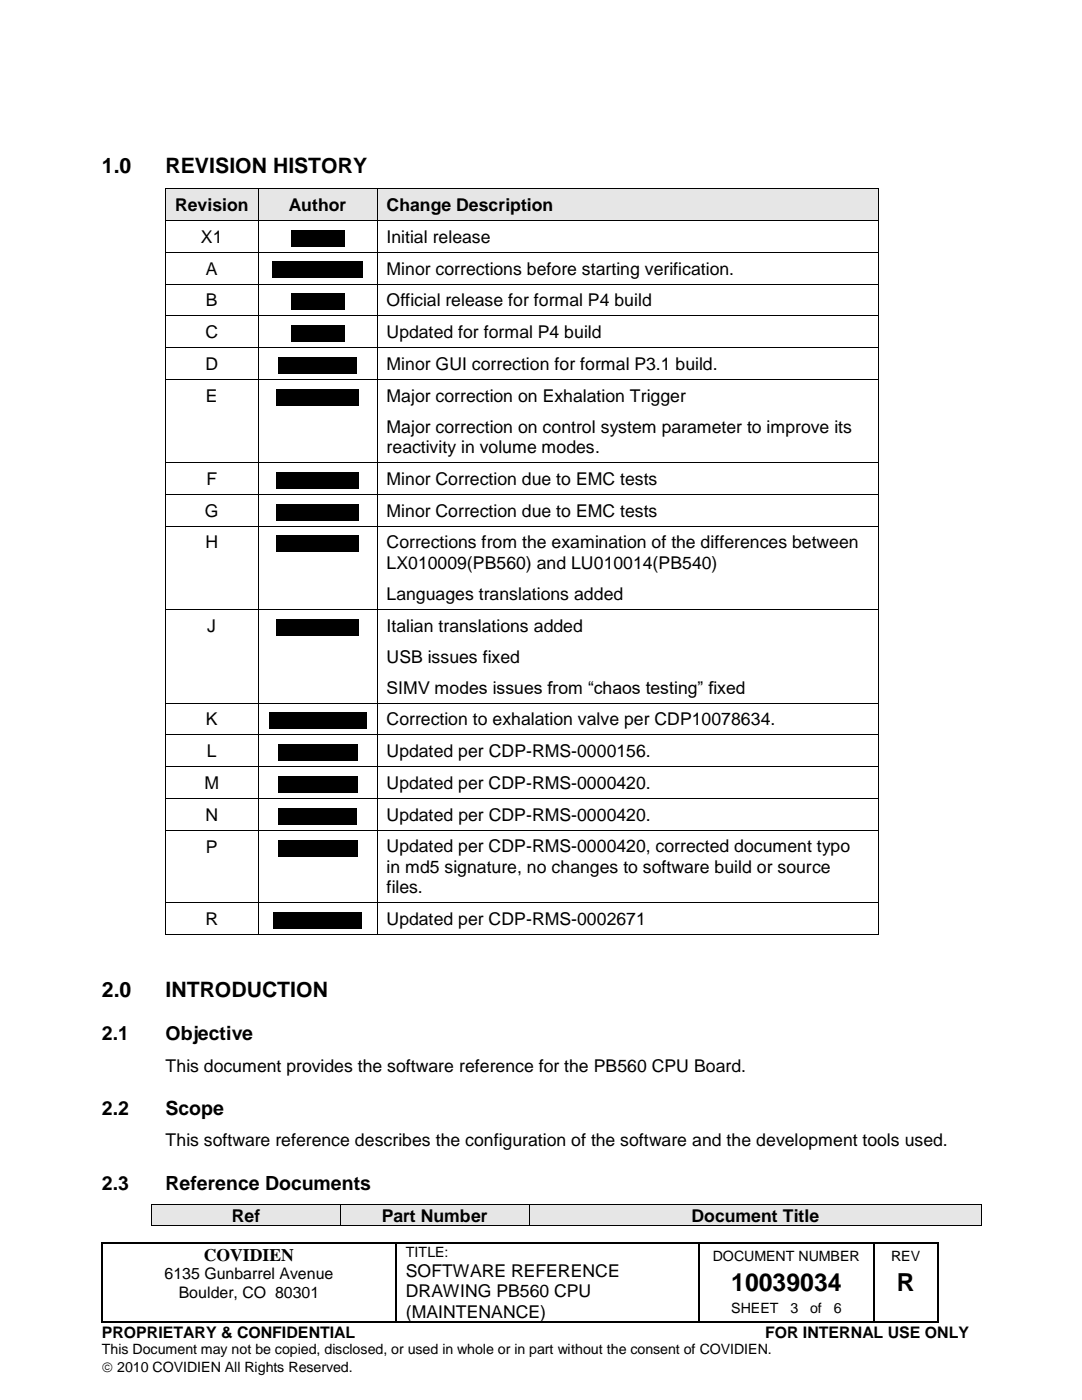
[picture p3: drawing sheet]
<svg xmlns="http://www.w3.org/2000/svg" width="216mm" height="279mm" viewBox="0 0 216 279" stroke-linecap="round" stroke-linejoin="round" font-family="sans-serif">
<defs><g id="words">
<g font-size="5">
<text x="145.9" y="257.6">10039034</text>
<text x="178.9" y="257.6">R</text>
</g>
<g font-size="4.2">
<text x="20.3" y="34.6">1.0</text>
<text x="33" y="34.6">REVISION HISTORY</text>
<text x="20.3" y="198.9">2.0</text>
<text x="33" y="198.9">INTRODUCTION</text>
</g>
<g font-size="3.9">
<text x="20.3" y="207.6">2.1</text>
<text x="33" y="207.6">Objective</text>
<text x="20.3" y="222.5">2.2</text>
<text x="33" y="222.5">Scope</text>
<text x="20.3" y="237.4">2.3</text>
<text x="33" y="237.4">Reference Documents</text>
</g>
<g font-size="3.5">
<text x="34.9" y="42.1">Revision</text>
<text x="57.6" y="42.1">Author</text>
<text x="77.1" y="42.1">Change Description</text>
<text x="40.1" y="48.4">X1</text>
<text x="77.1" y="48.4">Initial release</text>
<text x="41.1" y="54.8">A</text>
<text x="77.1" y="54.8">Minor corrections before starting verification.</text>
<text x="41.1" y="61.1">B</text>
<text x="77.1" y="61.1">Official release for formal P4 build</text>
<text x="41" y="67.5">C</text>
<text x="77.1" y="67.5">Updated for formal P4 build</text>
<text x="41" y="73.8">D</text>
<text x="77.1" y="73.8">Minor GUI correction for formal P3.1 build.</text>
<text x="41.1" y="80.2">E</text>
<text x="77.1" y="80.2">Major correction on Exhalation Trigger</text>
<text x="77.1" y="86.3">Major correction on control system parameter to improve its</text>
<text x="77.1" y="90.4">reactivity in volume modes.</text>
<text x="41.2" y="96.7">F</text>
<text x="77.1" y="96.7">Minor Correction due to EMC tests</text>
<text x="40.9" y="103.1">G</text>
<text x="77.1" y="103.1">Minor Correction due to EMC tests</text>
<text x="41" y="109.4">H</text>
<text x="77.1" y="109.4">Corrections from the examination of the differences between</text>
<text x="77.1" y="113.5">LX010009(PB560) and LU010014(PB540)</text>
<text x="77.1" y="119.7">Languages translations added</text>
<text x="41.4" y="126.1">J</text>
<text x="77.1" y="126.1">Italian translations added</text>
<text x="77.1" y="132.2">USB issues fixed</text>
<text x="77.1" y="138.4">SIMV modes issues from “chaos testing” fixed</text>
<text x="41.1" y="144.8">K</text>
<text x="77.1" y="144.8">Correction to exhalation valve per CDP10078634.</text>
<text x="41.3" y="151.1">L</text>
<text x="77.1" y="151.1">Updated per CDP-RMS-0000156.</text>
<text x="40.8" y="157.5">M</text>
<text x="77.1" y="157.5">Updated per CDP-RMS-0000420.</text>
<text x="41" y="163.8">N</text>
<text x="77.1" y="163.8">Updated per CDP-RMS-0000420.</text>
<text x="41.1" y="170.2">P</text>
<text x="77.1" y="170.1">Updated per CDP-RMS-0000420, corrected document typo</text>
<text x="77.1" y="174.2">in md5 signature, no changes to software build or source</text>
<text x="77.1" y="178.3">files.</text>
<text x="41" y="184.6">R</text>
<text x="77.1" y="184.6">Updated per CDP-RMS-0002671</text>
<text x="33" y="213.9">This document provides the software reference for the PB560 CPU Board.</text>
<text x="33" y="228.8">This software reference describes the configuration of the software and the development tools used.</text>
<text x="46.3" y="243.8">Ref</text>
<text x="76.2" y="243.8">Part Number</text>
<text x="138" y="243.8">Document Title</text>
<text x="40.6" y="251.6">COVIDIEN</text>
<text x="81" y="254.8">SOFTWARE REFERENCE</text>
<text x="81" y="258.9">DRAWING PB560 CPU</text>
<text x="81" y="263">(MAINTENANCE)</text>
</g>
<g font-size="3.2">
<text x="32.8" y="255.3">6135 Gunbarrel Avenue</text>
<text x="35.7" y="259">Boulder, CO 80301</text>
<text x="20.3" y="267">PROPRIETARY &amp; CONFIDENTIAL</text>
<text x="152.6" y="267">FOR INTERNAL USE ONLY</text>
</g>
<g font-size="2.8">
<text x="81" y="251">TITLE:</text>
<text x="142.2" y="251.7">DOCUMENT NUMBER</text>
<text x="177.8" y="251.7">REV</text>
<text x="145.9" y="262">SHEET</text>
<text x="157.7" y="262">3</text>
<text x="161.7" y="262">of</text>
<text x="166.4" y="262">6</text>
<text x="20.3" y="270.3">This Document may not be copied, disclosed, or used in whole or in part without the consent of COVIDIEN.</text>
<text x="20.3" y="273.7">© 2010 COVIDIEN All Rights Reserved.</text>
</g>
</g></defs>
<g fill="#000">
<path d="M20.2 248h.3v.3h-.3z" fill-rule="evenodd"/>
<path d="M20.2 248h.3v.3h-.3z" fill-rule="evenodd"/>
<path d="M79 248h.2v.3h-.2z" fill-rule="evenodd"/>
<path d="M139.3 248h.3v.3h-.3z" fill-rule="evenodd"/>
<path d="M174.2 248h.3v.3h-.3z" fill-rule="evenodd"/>
<path d="M186.9 248h.3v.3h-.3z" fill-rule="evenodd"/>
<path d="M186.9 248h.3v.3h-.3z" fill-rule="evenodd"/>
<path d="M20.2 263.7h.3v.3h-.3z" fill-rule="evenodd"/>
<path d="M20.2 263.7h.3v.3h-.3z" fill-rule="evenodd"/>
<path d="M79 263.7h.2v.3h-.2z" fill-rule="evenodd"/>
<path d="M139.3 263.7h.3v.3h-.3z" fill-rule="evenodd"/>
<path d="M174.2 263.7h.3v.3h-.3z" fill-rule="evenodd"/>
<path d="M186.9 263.7h.3v.3h-.3z" fill-rule="evenodd"/>
<path d="M186.9 263.7h.3v.3h-.3z" fill-rule="evenodd"/>
</g>
<g fill="none" stroke="#000" stroke-width=".25">
<path d="M20.3 248.3v15.4M20.5 248.2h58.5M79.1 248.3v15.4M79.2 248.2h60.1M139.4 248.3v15.4M139.6 248.2h34.6M174.4 248.3v15.4M174.5 248.2h12.4M187.1 248.3v15.4M20.5 263.9h58.5M79.2 263.9h60.1M139.6 263.9h34.6"/>
<path d="M174.5 263.9h12.4"/>
</g>
<g fill="#e6e6e6">
<path d="M33.1 37.7h18.3v6.2h-18.3z" fill-rule="evenodd"/>
<path d="M34.9 37.7h14.7v6.2h-14.7z" fill-rule="evenodd"/>
<path d="M51.7 37.7h23.5v6.2h-23.5z" fill-rule="evenodd"/>
<path d="M53.5 37.7h19.8v6.2h-19.8z" fill-rule="evenodd"/>
<path d="M75.3 37.7h99.9v6.2h-99.9z" fill-rule="evenodd"/>
<path d="M77.1 37.7h96.3v6.2h-96.3z" fill-rule="evenodd"/>
</g>
<g fill="#000">
<path d="M32.9 37.6h.2v.1h-.2z" fill-rule="evenodd"/>
<path d="M32.9 37.6h.2v.1h-.2z" fill-rule="evenodd"/>
<path d="M51.5 37.6h.2v.1h-.2z" fill-rule="evenodd"/>
<path d="M75.2 37.6h.1v.1h-.1z" fill-rule="evenodd"/>
<path d="M175.2 37.6h.2v.1h-.2z" fill-rule="evenodd"/>
<path d="M175.2 37.6h.2v.1h-.2z" fill-rule="evenodd"/>
<path d="M32.9 43.9h.2v.2h-.2z" fill-rule="evenodd"/>
<path d="M32.9 50.3h.2v.1h-.2z" fill-rule="evenodd"/>
<path d="M32.9 56.6h.2v.2h-.2z" fill-rule="evenodd"/>
<path d="M51.5 43.9h.2v.2h-.2z" fill-rule="evenodd"/>
<path d="M51.5 50.3h.2v.1h-.2z" fill-rule="evenodd"/>
<path d="M51.5 56.6h.2v.2h-.2z" fill-rule="evenodd"/>
<path d="M75.2 43.9h.1v.2h-.1z" fill-rule="evenodd"/>
<path d="M75.2 50.3h.1v.1h-.1z" fill-rule="evenodd"/>
<path d="M75.2 56.6h.1v.2h-.1z" fill-rule="evenodd"/>
<path d="M175.2 43.9h.2v.2h-.2z" fill-rule="evenodd"/>
<path d="M175.2 50.3h.2v.1h-.2z" fill-rule="evenodd"/>
<path d="M175.2 56.6h.2v.2h-.2z" fill-rule="evenodd"/>
<path d="M32.9 63h.2v.1h-.2z" fill-rule="evenodd"/>
<path d="M32.9 69.3h.2v.2h-.2z" fill-rule="evenodd"/>
<path d="M32.9 75.7h.2v.1h-.2z" fill-rule="evenodd"/>
<path d="M51.5 63h.2v.1h-.2z" fill-rule="evenodd"/>
<path d="M51.5 69.3h.2v.2h-.2z" fill-rule="evenodd"/>
<path d="M51.5 75.7h.2v.1h-.2z" fill-rule="evenodd"/>
<path d="M75.2 63h.1v.1h-.1z" fill-rule="evenodd"/>
<path d="M75.2 69.3h.1v.2h-.1z" fill-rule="evenodd"/>
<path d="M75.2 75.7h.1v.1h-.1z" fill-rule="evenodd"/>
<path d="M175.2 63h.2v.1h-.2z" fill-rule="evenodd"/>
<path d="M175.2 69.3h.2v.2h-.2z" fill-rule="evenodd"/>
<path d="M175.2 75.7h.2v.1h-.2z" fill-rule="evenodd"/>
<path d="M32.9 92.2h.2v.2h-.2z" fill-rule="evenodd"/>
<path d="M32.9 98.6h.2v.1h-.2z" fill-rule="evenodd"/>
<path d="M51.5 92.2h.2v.2h-.2z" fill-rule="evenodd"/>
<path d="M51.5 98.6h.2v.1h-.2z" fill-rule="evenodd"/>
<path d="M75.2 92.2h.1v.2h-.1z" fill-rule="evenodd"/>
<path d="M75.2 98.6h.1v.1h-.1z" fill-rule="evenodd"/>
<path d="M175.2 92.2h.2v.2h-.2z" fill-rule="evenodd"/>
<path d="M175.2 98.6h.2v.1h-.2z" fill-rule="evenodd"/>
<path d="M32.9 104.9h.2v.2h-.2z" fill-rule="evenodd"/>
<path d="M51.5 104.9h.2v.2h-.2z" fill-rule="evenodd"/>
<path d="M75.2 104.9h.1v.2h-.1z" fill-rule="evenodd"/>
<path d="M175.2 104.9h.2v.2h-.2z" fill-rule="evenodd"/>
<path d="M32.9 121.5h.2v.2h-.2z" fill-rule="evenodd"/>
<path d="M51.5 121.5h.2v.2h-.2z" fill-rule="evenodd"/>
<path d="M75.2 121.5h.1v.2h-.1z" fill-rule="evenodd"/>
<path d="M175.2 121.5h.2v.2h-.2z" fill-rule="evenodd"/>
<path d="M32.9 140.2h.2v.2h-.2z" fill-rule="evenodd"/>
<path d="M32.9 146.5h.2v.2h-.2z" fill-rule="evenodd"/>
<path d="M32.9 152.9h.2v.2h-.2z" fill-rule="evenodd"/>
<path d="M32.9 159.2h.2v.2h-.2z" fill-rule="evenodd"/>
<path d="M51.5 140.2h.2v.2h-.2z" fill-rule="evenodd"/>
<path d="M51.5 146.5h.2v.2h-.2z" fill-rule="evenodd"/>
<path d="M51.5 152.9h.2v.2h-.2z" fill-rule="evenodd"/>
<path d="M51.5 159.2h.2v.2h-.2z" fill-rule="evenodd"/>
<path d="M75.2 140.2h.1v.2h-.1z" fill-rule="evenodd"/>
<path d="M75.2 146.5h.1v.2h-.1z" fill-rule="evenodd"/>
<path d="M75.2 152.9h.1v.2h-.1z" fill-rule="evenodd"/>
<path d="M75.2 159.2h.1v.2h-.1z" fill-rule="evenodd"/>
<path d="M175.2 140.2h.2v.2h-.2z" fill-rule="evenodd"/>
<path d="M175.2 146.5h.2v.2h-.2z" fill-rule="evenodd"/>
<path d="M175.2 152.9h.2v.2h-.2z" fill-rule="evenodd"/>
<path d="M175.2 159.2h.2v.2h-.2z" fill-rule="evenodd"/>
<path d="M32.9 165.6h.2v.2h-.2z" fill-rule="evenodd"/>
<path d="M51.5 165.6h.2v.2h-.2z" fill-rule="evenodd"/>
<path d="M75.2 165.6h.1v.2h-.1z" fill-rule="evenodd"/>
<path d="M175.2 165.6h.2v.2h-.2z" fill-rule="evenodd"/>
<path d="M32.9 180.1h.2v.2h-.2z" fill-rule="evenodd"/>
<path d="M32.9 186.4h.2v.2h-.2z" fill-rule="evenodd"/>
<path d="M32.9 186.4h.2v.2h-.2z" fill-rule="evenodd"/>
<path d="M51.5 180.1h.2v.2h-.2z" fill-rule="evenodd"/>
<path d="M51.5 186.4h.2v.2h-.2z" fill-rule="evenodd"/>
<path d="M75.2 180.1h.1v.2h-.1z" fill-rule="evenodd"/>
<path d="M75.2 186.4h.1v.2h-.1z" fill-rule="evenodd"/>
<path d="M175.2 180.1h.2v.2h-.2z" fill-rule="evenodd"/>
<path d="M175.2 186.4h.2v.2h-.2z" fill-rule="evenodd"/>
<path d="M175.2 186.4h.2v.2h-.2z" fill-rule="evenodd"/>
</g>
<g fill="none" stroke="#000" stroke-width=".2">
<path d="M33 37.7v6.2M33.1 37.6h18.4M51.6 37.7v6.2M51.7 37.6h23.5M75.2 37.7v6.2M75.3 37.6h99.9M175.3 37.7v6.2M33 44.1v6.2M33 50.4v6.2M33 56.8v6.2M33.1 44h18.4M33.1 50.3h18.4"/>
<path d="M33.1 56.7h18.4M51.6 44.1v6.2M51.6 50.4v6.2M51.6 56.8v6.2M51.7 44h23.5M51.7 50.3h23.5M51.7 56.7h23.5M75.2 44.1v6.2M75.2 50.4v6.2M75.2 56.8v6.2M75.3 44h99.9M75.3 50.3h99.9"/>
<path d="M75.3 56.7h99.9M175.3 44.1v6.2M175.3 50.4v6.2M175.3 56.8v6.2M33 63.1v6.2M33 69.5v6.2M33 75.8v16.4M33.1 63h18.4M33.1 69.4h18.4M33.1 75.8h18.4M51.6 63.1v6.2M51.6 69.5v6.2"/>
<path d="M51.6 75.8v16.4M51.7 63h23.5M51.7 69.4h23.5M51.7 75.8h23.5M75.2 63.1v6.2M75.2 69.5v6.2M75.2 75.8v16.4M75.3 63h99.9M75.3 69.4h99.9M75.3 75.8h99.9M175.3 63.1v6.2M175.3 69.5v6.2"/>
<path d="M175.3 75.8v16.4M33 92.4v6.2M33 98.7v6.2M33.1 92.3h18.4M33.1 98.7h18.4M51.6 92.4v6.2M51.6 98.7v6.2M51.7 92.3h23.5M51.7 98.7h23.5M75.2 92.4v6.2M75.2 98.7v6.2M75.3 92.3h99.9"/>
<path d="M75.3 98.7h99.9M175.3 92.4v6.2M175.3 98.7v6.2M33 105.1v16.4M33.1 105h18.4M51.6 105.1v16.4M51.7 105h23.5M75.2 105.1v16.4M75.3 105h99.9M175.3 105.1v16.4M33 121.7v18.5M33.1 121.6h18.4"/>
<path d="M51.6 121.7v18.5M51.7 121.6h23.5M75.2 121.7v18.5M75.3 121.6h99.9M175.3 121.7v18.5M33 140.4v6.1M33 146.7v6.2M33 153.1v6.1M33 159.4v6.2M33.1 140.3h18.4M33.1 146.6h18.4M33.1 153h18.4"/>
<path d="M33.1 159.3h18.4M51.6 140.4v6.1M51.6 146.7v6.2M51.6 153.1v6.1M51.6 159.4v6.2M51.7 140.3h23.5M51.7 146.6h23.5M51.7 153h23.5M51.7 159.3h23.5M75.2 140.4v6.1M75.2 146.7v6.2M75.2 153.1v6.1"/>
<path d="M75.2 159.4v6.2M75.3 140.3h99.9M75.3 146.6h99.9M75.3 153h99.9M75.3 159.3h99.9M175.3 140.4v6.1M175.3 146.7v6.2M175.3 153.1v6.1M175.3 159.4v6.2M33 165.8v14.3M33.1 165.7h18.4M51.6 165.8v14.3"/>
<path d="M51.7 165.7h23.5M75.2 165.8v14.3M75.3 165.7h99.9M175.3 165.8v14.3M33 180.2v6.2M33.1 180.2h18.4M33.1 186.5h18.4M51.6 180.2v6.2M51.7 180.2h23.5M51.7 186.5h23.5M75.2 180.2v6.2M75.3 180.2h99.9"/>
<path d="M75.3 186.5h99.9M175.3 180.2v6.2"/>
</g>
<g fill="#e6e6e6">
<path d="M30.4 240.5h37.5v4.1h-37.5z" fill-rule="evenodd"/>
<path d="M32.2 240.5h33.9v4.1h-33.9z" fill-rule="evenodd"/>
<path d="M68 240.5h37.5v4.1h-37.5z" fill-rule="evenodd"/>
<path d="M69.9 240.5h33.8v4.1h-33.8z" fill-rule="evenodd"/>
<path d="M105.7 240.5h90.1v4.1h-90.1z" fill-rule="evenodd"/>
<path d="M107.5 240.5h86.5v4.1h-86.5z" fill-rule="evenodd"/>
</g>
<g fill="#000">
<path d="M30.2 240.3h.2v.2h-.2z" fill-rule="evenodd"/>
<path d="M30.2 240.3h.2v.2h-.2z" fill-rule="evenodd"/>
<path d="M30.2 244.6h.2v.1h-.2z" fill-rule="evenodd"/>
<path d="M30.2 244.6h.2v.1h-.2z" fill-rule="evenodd"/>
<path d="M67.9 240.3h.1v.2h-.1z" fill-rule="evenodd"/>
<path d="M67.9 244.6h.1v.1h-.1z" fill-rule="evenodd"/>
<path d="M105.5 240.3h.2v.2h-.2z" fill-rule="evenodd"/>
<path d="M105.5 244.6h.2v.1h-.2z" fill-rule="evenodd"/>
<path d="M195.8 240.3h.2v.2h-.2z" fill-rule="evenodd"/>
<path d="M195.8 240.3h.2v.2h-.2z" fill-rule="evenodd"/>
<path d="M195.8 244.6h.2v.1h-.2z" fill-rule="evenodd"/>
<path d="M195.8 244.6h.2v.1h-.2z" fill-rule="evenodd"/>
</g>
<path d="M30.3 240.5v4.1M30.4 240.4h37.5M30.4 244.6h37.5M68 240.5v4.1M68 240.4h37.5M68 244.6h37.5M105.6 240.5v4.1M105.7 240.4h90.1M105.7 244.6h90.1M195.9 240.5v4.1" fill="none" stroke="#000" stroke-width=".2"/>
<g fill="#000">
<path d="M54.4 52.2h18v3.3h-18zM58 45.9h10.8v3.3h-10.8zM55.5 71.3h15.7v3.3h-15.7zM58 58.6h10.8v3.3h-10.8zM58 64.9h10.8v3.3h-10.8zM55.2 77.6h16.4v3.3h-16.4zM55.2 94.2h16.4v3.3h-16.4zM55.2 100.5h16.4v3.3h-16.4zM55.2 106.9h16.4v3.3h-16.4zM55.2 123.5h16.4v3.3h-16.4zM53.7 142.2h19.3v3.3h-19.3zM55.5 148.6h15.8v3.3h-15.8z"/>
<path d="M55.5 154.9h15.8v3.3h-15.8zM55.5 161.3h13.9v3.3h-13.9zM55.5 167.6h15.8v3.3h-15.8zM67.8 161.3h3.5v3.3h-3.5zM54.6 182.1h17.6v3.2h-17.6z"/>
</g>
<use href="#words"/>
</svg>
